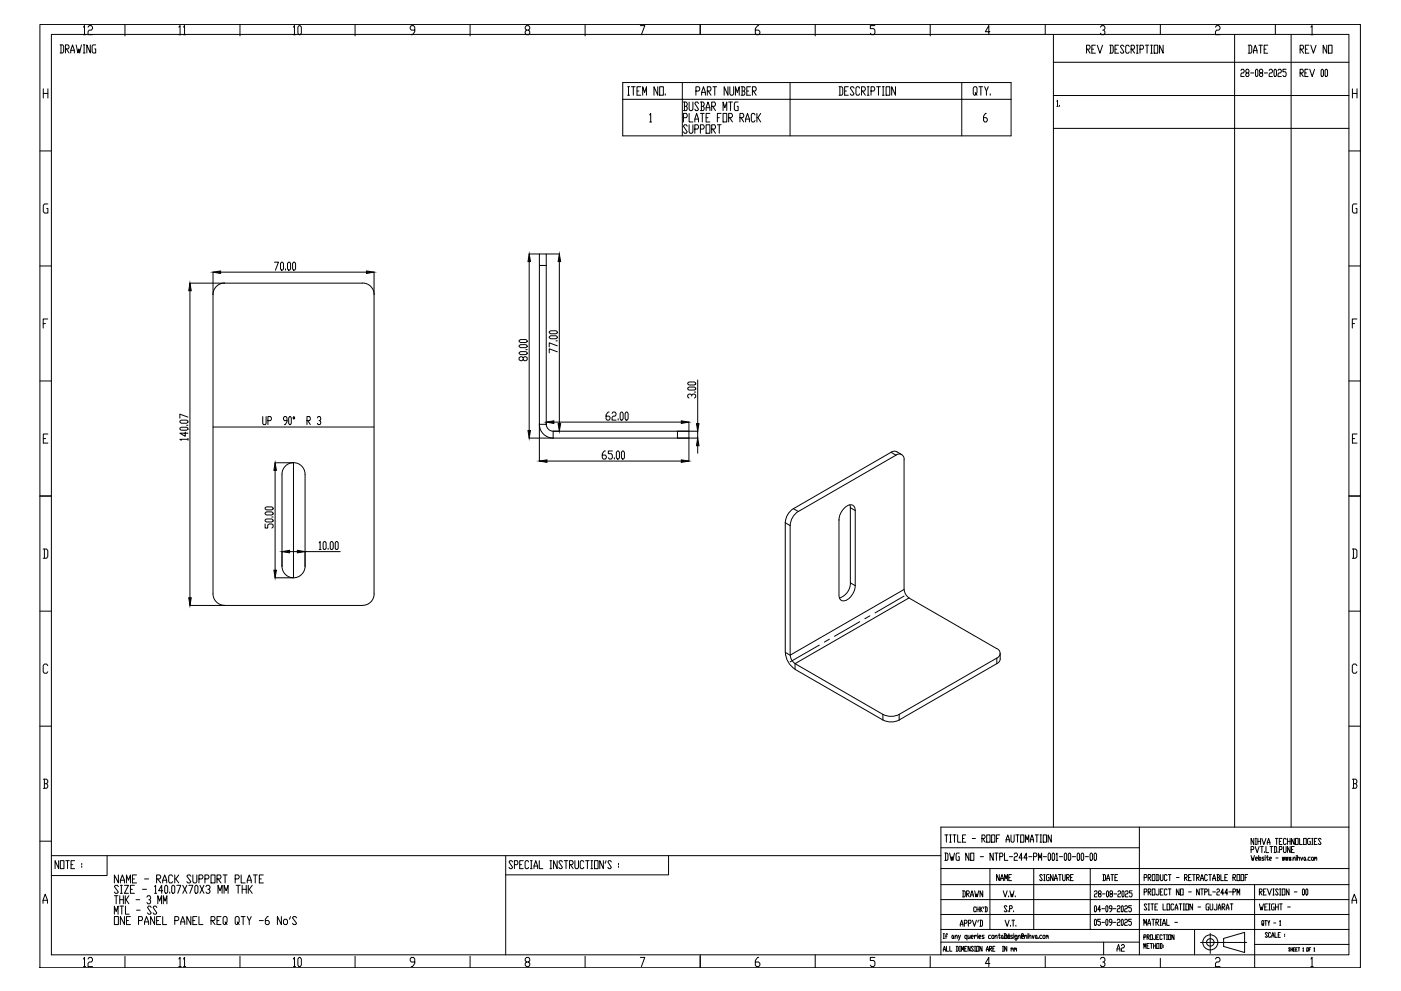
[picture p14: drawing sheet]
<svg xmlns="http://www.w3.org/2000/svg" width="594mm" height="420mm" viewBox="0 0 594 420" stroke-linecap="round" stroke-linejoin="round" font-family="sans-serif">
<defs><g id="words">
<g font-size="7.5">
<text x="34.2" y="15.9">12</text>
<text x="34.2" y="411">12</text>
</g>
<g font-size="7.1">
<text x="128.8" y="15.9" transform="rotate(-90 128.8 15.9)">10</text>
<text x="110.1" y="181.3">UP 90° R 3</text>
<text x="47.3" y="375.7">NAME - RACK SUPPORT PLATE</text>
<text x="47.3" y="393.3">ONE PANEL PANEL REQ QTY -6 No'S</text>
<text x="128.8" y="411" transform="rotate(-90 128.8 411)">10</text>
</g>
<g font-size="6.6">
<text x="528.1" y="23.6">DATE</text>
<text x="550" y="23.6">REV NO</text>
</g>
<g font-size="6.2">
<text x="79.7" y="15.9" transform="rotate(-90 79.7 15.9)">11</text>
<text x="550" y="33.5">REV 00</text>
<text x="472.4" y="404.6">A2</text>
<text x="79.7" y="411" transform="rotate(-90 79.7 411)">11</text>
</g>
<g font-size="5.7">
<text x="421.2" y="374.6">NAME</text>
<text x="466.4" y="374.6">DATE</text>
<text x="407.1" y="381.4">DRAWN</text>
</g>
<text font-size="4" x="450.1" y="46.2" transform="rotate(-90 450.1 46.2)">1.</text>
</g></defs>
<!-- layer: 0 -->
<g fill="none" stroke="#000" stroke-width=".42">
<path d="M16.9 10.4h560v399.9h-560zM21.8 14.6h550.2v390.2h-550.2zM25.5 19h1.1l.4 .6v2.3l-.4 .6h-1.1M25.9 19v3.5M32.3 19l.7 3.5 .4-1.8 .4 1.8 .7-3.5M35.3 19h.8M35.7 19v3.5M38.3 19v3.5l-1.5-3.5v3.5M40.6 19h-1.2l-.3 .6v2.3l.3 .6h1.2v-1.8h-.4M53 10.4v4.8M101.8 10.4v4.8M150.6 10.4v4.8"/>
<path d="M175.9 12.8h-1.5l-.5-.7v-.6l.5-.6h1l.5 .6v1.9l-1 1.3h-.5M199.3 10.4v4.8M223.2 12.8l-.5-.7v-.6l.5-.6h1l.4 .6v.6l-.4 .7h-1l-.5 .6v.7l.5 .6h1l.4-.6v-.7l-.4-.6M248.1 10.4v4.8M271.5 10.9h1.9l-1.4 3.8M296.9 10.4v4.2M321.7 10.9h-.4l-1 1.2v2l.4 .6h1l.5-.6v-.7l-.5-.6h-1.4M345.7 10.4v4.8M371 10.9h-2v1.2h1.5l.5 .7v1.3l-.5 .6h-.9l-.6-.6M394.4 10.4v4.8M419.8 13.4h-2l1.5-2.5v3.8M443.2 10.4v4.2"/>
<path d="M446.7 14.6v336.1M464.5 19.2h-1.5v3.3h1.5M465.3 19.2l1.1 3.3 1.1-3.3M466.6 11.5l.5-.6h1l.4 .6v.6l-.4 .7h-.5M468.1 12.8l.4 .6v.7l-.4 .6h-1l-.5-.6M470.6 19.2h1.1l.3 .5v2.3l-.3 .5h-1.1M470.9 19.2v3.3M474.3 19.2h-1.5v3.3h1.5M476.6 19.7l-.4-.5h-.7l-.4 .5 1.5 2.3-.4 .5h-.7l-.4-.5M478.9 19.7l-.4-.5h-.8l-.4 .5v2.3l.4 .5h.8l.4-.5M481.9 19.2h.7M482.2 19.2v3.3"/>
<path d="M485.6 19.2h1.6M486.4 19.2v3.3M487.9 19.2h.8M488.3 19.2v3.3M489.4 19.2h1.5v3.3h-1.5zM492 10.4v4.2M493.2 19.2v3.3l-1.5-3.3v3.3M515.4 11.5l.5-.6h.9l.5 .6v.6l-.5 .7h-.9l-.5 .6v1.3h1.9M523.5 14.6v336.1M540.8 10.4v4.2M547.5 14.6v336.1M555.9 11.5l.5-.6v3.8"/>
<path d="M555.9 14.7h.9M18.4 37.7v3.9M18.4 39.6h1.9M20.3 37.7v3.9M27.8 20.7h1.1l.4-.5-.4-1.2h-1.1v3.5M28.1 20.7l1.2 1.8M30 22.5v-1.2l.8-2.3 .7 2.3v1.2M30 21.3h1.5M35.3 22.5h.8M446.7 26.4h125.3M460.7 20.9h1.2l.4-.6-.4-1.1h-1.2v3.3M461.1 20.9l1.2 1.6"/>
<path d="M463 20.9h.7M472.8 20.9h.8M479.6 20.9h1.1l.4-.6-.4-1.1h-1.1v3.3M480 20.9l1.1 1.6M481.9 22.5h.7M483.4 20.9h1.1l.4-.6-.4-1.1h-1.1v3.3M487.9 22.5h.8M526.2 29.9l.3-.5h.7l.4 .5-.4 1h-.7l-.3 .5v1.1h1.4M528.6 30.9l-.3-.5 .3-1h.7l.3 .5-.3 1h-.7l-.3 .5 .3 1.1h.7l.3-.6-.3-1M530.3 30.9h1.4M532.7 29.4l.7 .5v2l-.4 .6-.6-.6v-2zM534.4 30.9l-.3-.5 .3-1h.7l.4 .5-.4 1h-.7l-.3 .5 .3 1.1h.7l.4-.6-.4-1"/>
<path d="M536.1 30.9h1.4M538.2 29.9l.3-.5h.7l.4 .5-.4 1h-.7l-.3 .5v1.1h1.4M540.6 29.4l.7 .5v2l-.4 .6-.7-.6v-2zM541.9 29.9l.4-.5h.7l.3 .5-.3 1h-.7l-.4 .5v1.1h1.4M545.4 29.4h-1.4v1h1l.4 .5v1l-.4 .6h-.6l-.4-.6M573.5 39.6h1.9M573.5 37.7v3.9M575.4 37.7v3.9M446.7 40.5h125.3M446.7 54.4h125.3M16.9 64h4.9M572 64h4.9"/>
<path d="M20.3 86.5h-1.5l-.4 .6v2.6l.4 .6h1.5v-1.9h-.5M575.4 86.5h-1.5l-.4 .6v2.6l.4 .6h1.5v-1.9h-.5M16.9 112.8h4.9M228.7 112.6h2.9v67.3h-2.9zM228.7 112.6v-4.9h2.9v4.9M572 112.8h4.9M18.3 137.2h1M20.3 135.2h-2v3.9M158.6 124.9v126.9M158.7 124.9a4.9 4.9 0 0 0-4.9-4.9h-58.6a4.8 4.8 0 0 0-4.9 4.9v126.9a4.9 4.9 0 0 0 4.9 4.9h58.5a5 5 0 0 0 5-4.9M573.4 137.2h1M575.4 135.2h-2v3.9"/>
<path d="M16.9 161.5h4.9M228.7 179.9a5.9 5.9 0 0 0 5.9 5.8M231.6 179.9l.7 1.8 1 .8 1.3 .3M572 161.5h4.9M18.4 186h.9M20.3 184h-1.9v3.9h1.9M90.3 181h68.3M120.7 197.9a4.9 4.9 0 0 1 5.4-1.4 4.9 4.9 0 0 1 3.3 4.5v39.1a4.9 4.9 0 0 1-4.9 4.9 4.9 4.9 0 0 1-4.9-4.9v-39.1l.3-1.7zM234.6 182.8h52.7v2.9h-52.7M234.6 182.8v2.9M287.3 182.8h4.8v2.9h-4.8M377.8 191.7l2-.4 2.5 1.4"/>
<path d="M379.9 193a2.14 2.14 0 0 1 2.4-.2 2.14 2.14 0 0 1 1.1 2.2v54.9l-48.3 27.9v-55M379.9 193l-2-1.2-41.4 23.9M379.9 193l-41.4 23.9-2-1.2M573.5 186h.9M575.4 184h-1.9v3.9h1.9M16.9 210.3h4.9M336.4 215.6a7.5 7.5 0 0 0-3.4 6M338.5 216.8a7.5 7.5 0 0 0-3.4 6M357.9 215.5a2.83 2.83 0 0 1 4.3-.8l.5 1.8v31.8a6.6 6.6 0 0 1-5.2 6.4 2.11 2.11 0 0 1-1.7-2.4v-31.8a7.4 7.4 0 0 1 2.1-5zM360.4 214l.2 1.3M360.6 215.3v31.8l2.1 1.2M360.6 215.3l2.1 1.2"/>
<path d="M572 210.3h4.9M18.3 232.8h1.5l.5 .6v2.6l-.5 .7h-1.5M18.8 232.8v3.9M333 221.6v55l2.1 1.2 .8 2.3 1.3 1.3M333 221.6l2.1 1.2M573.4 232.8h1.5l.5 .6v2.6l-.5 .7h-1.5M573.9 232.8v3.9M16.9 259.1h4.9M360.6 247.1a6.8 6.8 0 0 1-4.6 6.4M383.4 252.7l-12.4 7.2M383.4 249.9l.5 1.8 1.6 1.8M572 259.1h4.9"/>
<path d="M333 276.6a9 9 0 0 0 4.2 7.1M347.4 273.5l-12.3 7.1M351.7 271l-2.1 1.2M364.6 263.6l-10.7 6.2M368.9 261.1l-2.2 1.2M422.7 279a2.11 2.11 0 0 0 1.4-2 2.11 2.11 0 0 0-1.4-2l-37.3-21.5-48.3 27.9 37.3 21.5M424.1 277a4 4 0 0 1-.6 3.8l-.8 .6M20.3 282.2l-.5-.7h-1l-.5 .7v2.6l.5 .6h1l.5-.6M337.1 281.4v2.4l37.3 21.5v-2.4M575.4 282.2l-.5-.7h-1l-.5 .7v2.6l.5 .6h1l.5-.6M16.9 307.9h4.9M374.4 305.3a7.5 7.5 0 0 0 6.9 0"/>
<path d="M374.4 302.9a7.5 7.5 0 0 0 6.9 0M381.3 302.9l41.4-23.9v2.4l-41.4 23.9zM572 307.9h4.9M18.4 330.4h1.4l.5 .6v.6l-.5 .7M18.8 332.3h1l.5 .6v.7l-.5 .6h-1.4M18.8 330.4v3.8M573.4 330.4h1.5l.5 .6v.6l-.5 .7M573.9 332.3h1l.5 .6v.7l-.5 .6h-1.5M573.9 330.4v3.8M16.9 356.6h4.9M399 359.4h84.1M400.6 354h1.4"/>
<path d="M401.3 354v3.1M402.7 354h.7M402.7 357.1h.7M403 354v3.1M404.1 354h1.3M404.7 354v3.1M406.1 354v3.1h1.4M408.2 355.5h.6M409.5 354h-1.3v3.1h1.3M412.3 355.5h1.3M416.4 355.5h1l.3-.5-.3-1h-1v3.1M416.7 355.5l1 1.6"/>
<path d="M418.4 354h1.4v3.1h-1.4zM420.5 354h1.3v3.1h-1.3zM422.5 355.5h.7M423.9 354h-1.4v3.1M426.6 357.1v-1.1l.7-2 .7 2v1.1M426.6 356h1.4M428.7 354v2.6l.3 .5h.7l.4-.5v-2.6M430.7 354h1.4M431.4 354v3.1M432.8 354h1.4v3.1h-1.4zM434.8 357.1v-3.1l.8 2 .6-2v3.1M436.9 357.1v-1.1l.7-2 .7 2v1.1"/>
<path d="M436.9 356h1.4M438.9 354h1.4M439.7 354v3.1M441 354h.7M441 357.1h.7M441.4 354v3.1M442.4 354h1.4v3.1h-1.4zM445.8 354v3.1l-1.4-3.1v3.1M483.1 350.7v54.1M531.7 355.5v2.5l-1.2-2.5v2.5M532.2 358.9l.9 2.6 .8-2.6M532.2 355.5h.6"/>
<path d="M532.2 358h.6M532.5 355.5v2.5M533.4 355.5v2.5M533.4 356.7h1.1M534.5 355.5v2.5M534.5 358.9h1.2M535.1 355.5l.8 2.5 .9-2.5M535.1 358.9v2.6M536.8 358.9v2.6h1.2M537.4 358l.6-2.5 .5 2.5M537.4 357.2h1.1M538.5 358.9h1.2"/>
<path d="M539.1 358.9v2.6M540.2 358.9h.9l.2 .4v1.7l-.2 .5h-.9M540.5 358.9v2.6M540.8 355.5h1.1M541.3 355.5v2.5M542.5 356.7h.6M543.6 355.5h-1.1v2.5h1.1M544.2 358.9v2.1l.3 .5h.6l.3-.5v-2.1M545.4 355.9l-.3-.4h-.6l-.3 .4v1.7l.3 .4h.6l.3-.4M545.9 356.7h1.2M545.9 355.5v2.5M547.1 358.9v2.6l-1.2-2.6v2.6"/>
<path d="M547.1 355.5v2.5M548.8 355.5v2.5l-1.1-2.5v2.5M548.8 358.9h-1.1v2.6h1.1M549.3 355.5h1.2v2.5h-1.2zM551.1 355.5v2.5h1.1M552.8 355.5h1.1v2.5h-1.1zM555.6 355.5h-.8l-.3 .4v1.7l.3 .4h.8v-1.3h-.2M556.2 355.5h.6M556.2 358h.6M556.5 355.5v2.5M557.3 356.7h.6M558.5 355.5h-1.2v2.5h1.2"/>
<path d="M560.2 355.9l-.3-.4h-.6l-.3 .4 1.2 1.7-.3 .4h-.6l-.3-.4M572 350.7h-173v54.1M21.8 362.8h377.2M24.9 364.9v3.4l-1.5-3.4v3.4M25.6 364.9h1.5v3.4h-1.5zM27.9 364.9h1.5M28.6 364.9v3.4M30.1 366.6h.8M31.7 364.9h-1.6v3.4h1.6M34.7 366v.6M34.7 367.2v.5M45.4 362.8v8.4h-23.6"/>
<path d="M214.4 362.8v42M217.4 365.4l-.4-.5h-.8l-.4 .5 1.6 2.3-.4 .6h-.8l-.4-.6M218.1 366.6h1.2l.3-.6-.3-1.1h-1.2v3.4M220.4 366.6h.7M221.9 364.9h-1.5v3.4h1.5M224.1 365.4l-.3-.5h-.8l-.3 .5v2.3l.3 .6h.8l.3-.6M224.9 368.3h.8M224.9 364.9h.8M225.3 364.9v3.4M226.4 368.3v-1.1l.8-2.3 .8 2.3v1.1M226.4 367.2h1.6M228.7 364.9v3.4h1.5"/>
<path d="M233.2 368.3h.8M233.2 364.9h.8M233.6 364.9v3.4M236.2 364.9v3.4l-1.5-3.4v3.4M238.5 365.4l-.4-.5h-.8l-.3 .5 1.5 2.3-.4 .6h-.8l-.3-.6M239.3 364.9h1.5M240 364.9v3.4M241.5 366.6h1.1l.4-.6-.4-1.1h-1.1v3.4M241.9 366.6l1.1 1.7M243.8 364.9v2.8l.4 .6h.7l.4-.6v-2.8M247.6 365.4l-.4-.5h-.8l-.4 .5v2.3l.4 .6h.8l.4-.6M248.3 364.9h1.5"/>
<path d="M249.1 364.9v3.4M250.6 368.3h.7M250.6 364.9h.7M250.9 364.9v3.4M252.1 364.9h1.5v3.4h-1.5zM255.8 364.9v3.4l-1.5-3.4v3.4M257 364.9l-.4 1.1M259.2 365.4l-.3-.5h-.8l-.3 .5 1.4 2.3-.3 .6h-.8l-.3-.6M262.3 366v.6M262.3 367.2v.5M283.5 362.8v8.1h-69.1M399 368.2h173"/>
<path d="M399 375.1h173M400.6 361.7h1l.4 .5v2.1l-.4 .5h-1M401 361.7v3.1M402.7 361.7l.7 3.1 .3-1.6 .4 1.6 .6-3.1M406.8 361.7h-1l-.4 .5v2.1l.4 .5h1v-1.6h-.4M410.9 361.7v3.1l-1.4-3.1v3.1M411.6 361.7h1.3v3.1h-1.3zM415.7 363.2h1.4M419.8 368.2v25.9M421.2 361.7v3.1l-1.4-3.1v3.1M421.8 361.7h1.4M422.5 361.7v3.1"/>
<path d="M423.9 363.2h1l.4-.5-.4-1h-1v3.1M425.4 377.7l.8 2.6 .9-2.6M425.9 361.7v3.1h1.4M427.7 379.8v.5M428 363.2h1.4M428.2 377.7l.6 2.6 .3-1.3 .3 1.3 .6-2.6M430.1 362.2l.3-.5h.7l.3 .5-.3 1h-.7l-.3 .6v1h1.3M430.5 379.8v.5M433.5 363.8h-1.4l1-2.1v3.1M435.6 363.8h-1.4l1-2.1v3.1M436.2 363.2h1.4M438.3 363.2h1l.4-.5-.4-1h-1v3.1"/>
<path d="M438.3 368.2v25.9M440.3 364.8v-3.1l.7 2.1 .7-2.1v3.1M442 371.2l-.3-.4h-.6l-.3 .4 1.2 1.7-.3 .5h-.6l-.3-.5M442.4 363.2h1.4M442.6 370.8h.5M442.6 373.4h.5M442.9 370.8v2.6M444.8 361.7l.7 .5v2.1l-.4 .5-.7-.5v-2.1zM444.9 370.8h-.9l-.3 .4v1.7l.3 .5h.9v-1.3h-.3M446.5 361.7l.7 .5v2.1l-.4 .5-.7-.5v-2.1zM446.6 370.8v2.6l-1.2-2.6v2.6M447.2 373.4l.5-2.6 .6 2.6"/>
<path d="M447.2 372.5h1.1M447.9 362.2l.3-.5v3.1M447.9 364.8h.6M448.8 370.8h1.2M449.2 363.2h1.4M449.4 370.8v2.6M450.6 370.8l.2 2.6h.6l.3-.5v-2.1M451.6 361.7l.7 .5v2.1l-.3 .5-.7-.5v-2.1zM452.3 372.1h.8l.3-.5-.3-.8h-.8v2.6M452.6 372.1l.8 1.3M453.3 361.7l.7 .5v2.1l-.3 .5-.7-.5v-2.1zM454 372.1h.6"/>
<path d="M454.7 363.2h1.4M455.1 370.8h-1.1v2.6h1.1M457.1 361.7l.7 .5v2.1l-.4 .5-.6-.5v-2.1zM458.8 361.7h.4l.3 .5v2.1l-.3 .5h-.4l-.3-.5v-2.1zM460.2 363.2h1.3M462.3 368.2v25.9M462.6 361.7l.7 .5v2.1l-.4 .5-.7-.5v-2.1zM464.1 378.1l.2-.4h.6l.3 .4-.3 .9h-.6l-.2 .4v.9h1.1M464.3 361.7l.7 .5v2.1l-.4 .5-.6-.5v-2.1zM466.1 379l-.3-.4 .3-.9h.5l.3 .4-.3 .9h-.5l-.3 .4 .3 .9h.5l.3-.5-.3-.8M467.5 379h1.1M469.5 377.7l.6 .4v1.7l-.3 .5-.6-.5v-1.7z"/>
<path d="M470.9 379l-.3-.4 .3-.9h.6l.2 .4-.2 .9h-.6l-.3 .4 .3 .9h.6l.2-.5-.2-.8M472.3 379h1.2M474 378.1l.3-.4h.6l.3 .4-.3 .9h-.6l-.3 .4v.9h1.2M476 377.7l.6 .4v1.7l-.3 .5-.5-.5zM477.2 378.1l.3-.4h.6l.2 .4-.2 .9h-.6l-.3 .4v.9h1.1M480 377.7h-1.1v.9h.8l.3 1.2-.3 .5h-.5l-.3-.5M485.2 372.1h.8l.3-.5-.3-.8h-.8v2.6M485.2 378.1h.8l.3-.4-.3-.8h-.8v2.6M486.9 372.1h.9l.2-.5-.2-.8h-.9v2.6M486.9 378.1h.9l.2-.4-.2-.8h-.9v2.6M487.2 372.1l.8 1.3M487.2 378.1l.8 1.4"/>
<path d="M488.6 370.8h1.1v2.6h-1.1zM488.6 376.9h1.1v2.6h-1.1zM490.3 370.8h.8l.3 .4v1.7l-.3 .5h-.8M490.6 370.8v2.6M491.4 376.9v2.1l-.3 .5h-.5l-.3-.5M492 370.8l.3 2.6h.6l.3-.5v-2.1M492 378.1h.6M493.2 376.9h-1.2v2.6h1.2M494.9 371.2l-.3-.4h-.6l-.3 .4v1.7l.3 .5h.6l.3-.5M494.9 377.3l-.3-.4h-.6l-.3 .4v1.7l.3 .5h.6l.3-.5M495.4 370.8h1.2M495.4 376.9h1.2"/>
<path d="M496 370.8v2.6M496 376.9v2.6M498.8 372.1h1.2M500 376.9v2.6l-1.2-2.6v2.6M500.6 376.9h1.1v2.6h-1.1zM502.3 372.1h.8l.3-.5-.3-.8h-.8v2.6M502.6 372.1l.8 1.3M504 372.1h.6M504 378.1h1.1M505.1 370.8h-1.1v2.6h1.1M505.7 370.8h1.1M506.3 370.8v2.6"/>
<path d="M507.4 372.1h.9l.2-.5-.2-.8h-.9v2.6M507.7 372.1l.8 1.3M508.5 376.9v2.6l-1.1-2.6v2.6M509.1 373.4l.6-2.6 .6 2.6M509.1 372.5h1.2M509.1 376.9h1.2M509.7 376.9v2.6M510.8 378.1h.9l.3-.4-.3-.8h-.9v2.6M512 371.2l-.3-.4h-.6l-.3 .4v1.7l.3 .5h.6l.3-.5M512.6 376.9v2.6h1.1M512.6 370.8h1.1M513.1 370.8v2.6"/>
<path d="M514.3 373.4l.5-2.6 .6 2.6M514.3 372.5h1.1M514.3 378.1h1.1M516 370.8h.8l.3 .4-.3 .9M516 377.3l.2-.4h.6l.3 .4-.3 .8h-.6l-.2 .5v.9h1.1M516.2 372.1h.6l.3 .8-.3 .5h-.8M516.2 370.8v2.6M517.7 370.8v2.6h1.1M518.8 378.6h-1.1l.8-1.7v2.6M519.4 372.1h.6M520.5 370.8h-1.1v2.6h1.1M520.5 378.6h-1.1l.9-1.7v2.6"/>
<path d="M521.1 378.1h1.2M522.8 372.1h.8l.3-.5-.3-.8h-.8v2.6M522.8 378.1h.8l.3-.4-.3-.8h-.8v2.6M523.1 372.1l.8 1.3M524.5 370.8h1.2v2.6h-1.2zM524.5 379.5v-2.6l.6 1.7 .6-1.7v2.6M526.2 370.8h1.2v2.6h-1.2zM528 372.1h.5M529.1 370.8h-1.1v2.6M530.5 362.7l.5 2.1 .2-1 .2 1 .5-2.1M530.5 360.2h.9l.3-.5-.3-.8h-.9v2.6M532 375.1v35.2"/>
<path d="M532.4 364.1h.6v-.7l-.6 .4 .2 1h.4M533.7 362.7v2.1M534 378.1h.9l.3-.4-.3-.8h-.9v2.6M534.2 363.4l.4 .4-.2 1-.7-.7zM534.3 378.1l.9 1.4M535.8 378.1h.5M536 363.4h-.7l-.2 .4 .9 .6-.2 .4h-.7M536.2 361v.5M536.5 362.7v.3M536.5 363.4v1.4M536.9 376.9h-1.1v2.6h1.1M536.9 363.4h.9"/>
<path d="M537.4 362.7v1.7l.2 .4 .2-.4M537.4 376.9l.9 2.6 .8-2.6M538.3 364.1h.7v-.7l-.7 .4 .2 1h.5M539.7 379.5h.6M539.7 376.9h.6M540 376.9v2.6M541 363.8h.9M541.9 361v.5M542 377.3l-.3-.4h-.5l-.3 .4 1.1 1.7-.3 .5h-.5l-.3-.5M542.5 360.2h.9l.2-.5-.2-.8h-.9v2.6M542.6 379.5h.6M542.6 376.9h.6"/>
<path d="M542.9 376.9v2.6M543.7 376.9h1.2v2.6h-1.2zM543.8 363.4l.2 1.4 .2-1.4 .2 1.4 .3-1.4M545.1 363.4l.3 1.4 .2-1.4 .2 1.4 .2-1.4M546.5 363.4l.2 1.4 .3-1.4 .2 1.4 .2-1.4M546.6 376.9v2.6l-1.1-2.6v2.6M547.7 360.2h.5M547.9 364.4v.4M548.3 364.1l.7-.7 .2 1.4M548.3 363.4v1.4M548.8 378.1h1.2M549.7 362.7v.3"/>
<path d="M549.7 363.4v1.4M550.1 364.1l.7-.7 .3 1.4M550.1 362.7v2.1M551.5 363.4l.5 1.4 .4-1.4M552.6 376.9l.6 .4v1.7l-.3 .5-.6-.5v-1.7zM553.1 363.4l.5 .4-.3 1-.4-.4zM553.6 364.4l.2 .4M554 376.9l.6 .4-.3 2.2-.6-.5v-1.7zM554.3 364.4v.4M555.6 363.4h-.7l-.2 .4 .2 1h.7M556.3 363.4l.7 .4-.2 1-.7-.4zM557.4 363.8l.3-.4 .2 .7"/>
<path d="M557.4 363.4v1.4M557.9 363.8l.3-.4 .2 1.4M18.2 383v-1.3l1-2.6 .9 2.6v1.3M18.2 381.7h1.9M399 399.4h84.1M399 387.7h173M399 381.4h173M399 394.1h173M400 395.8h.5M400 397.9h.5M400.2 395.8v2.1M400.9 396.9h.7"/>
<path d="M401.8 396.2l-.2-.4-.5 .4v1.7M403.9 396.5l.4 .4-.2 1-.5-.3zM404.3 397.6l.3 .3M405 397.2l.7-.7 .2 1.4M405 396.5v1.4M406.4 396.5l.5 1.4M407.2 392.7l.6-2.6 .5 2.6M407.2 391.9h1.1M407.3 396.5l-.9 2.1M408.9 391.4h.9l.3-.4-.3-.9h-.9v2.6M410 396.9l-.2-.4h-.5l-.2 .4 .2 1h.7M410 396.5v2.1"/>
<path d="M410.5 396.5l.2 1.4 .7-.7M410.6 391.4h.9l.3-.4-.3-.9h-.9v2.6M411.4 396.5v1.4M411.8 397.2h.7l.3-.3-.3-.4-.7 .4v.7l.7 .3M412.4 390.1l.8 2.6 .8-2.6M413.2 396.5v1.4M413.8 384.8l-.2-.3-.7 .3 .2 1.8 .7-.4M414.1 396.9l-.4-.4-.5 .7M414.3 384.5v2.1M414.3 385.5h.9M414.6 395.8v.4M414.6 396.5v1.4"/>
<path d="M414.9 390.1l-.3 .9M415.1 397.2h.6v-.7h-.4l-.2 .4 .2 1h.4M415.2 384.5v2.1M415.5 390.1h.8l.3 .5v1.7l-.3 .4h-.8M415.7 384.5v2.1M415.8 390.1v2.6M415.9 385.5l.6 1.1M416.5 384.5l-.8 1M417.2 384.5l-.2 .7M417.4 396.5h-.8v.7l.8 .4-.3 .3h-.7M417.7 384.5h.7l.2 .3v1.4l-.2 .4h-.7M417.9 384.5v2.1"/>
<path d="M420.1 396.5h-.7l-.2 .4 .2 1h.7M420.7 396.5h.5l.3 .4-.3 1-.7-.3zM421.9 397.2l.7-.7 .2 1.4M421.9 396.5v1.4M423.3 396.5h.9M423.7 395.8v1.8l.3 .3 .2-.3M424.8 396.5l.5 .4-.2 1-.5-.3zM425.3 397.6l.3 .3M425.8 395.8h.7l.2 .4v1.4l-.2 .3h-.7M426 395.8v2.1M426.2 390.1l.9 2.6 .8-2.6M426.9 396.5h-.7l-.2 .4 .2 1h.7"/>
<path d="M427 384.4l-.3-.4h-.6l-.3 .4 1.2 1.8-.3 .4h-.6l-.3-.4M427.2 397.2h.6v-.7h-.4l-.2 .4 .2 1h.4M427.4 396.5h.9M427.5 386.2v.4M427.8 395.8v1.8l.3 .3 .2-.3M428.1 385.3h.8l.3-.5-.3-.8h-.8v2.6M428.5 392.3v.4M429.1 390.1h1.1M429.5 396.5h-.8v.7l.8 .4-.3 .3h-.7M429.6 390.1v2.6M429.8 386.2v.4M429.9 395.8v.4"/>
<path d="M429.9 396.5v1.4M430.1 396.9h.9M430.8 392.3v.4M431.3 397.9h-.7l-.3-.3 .3-1.1 .7 .4v1.4l-.3 .3-.7-.3M431.7 397.2l.7-.7 .2 1.4M431.7 396.5v1.4M433.8 396.9l-.5 .3 .3-.7 .2 .7 .2-.3-.2-1.1h-.5l-.2 1.8 .2 .3h.7M434.5 397.2l.6-.7 .3 1.4M434.5 396.5v1.4M435.8 395.8v.4M435.8 396.5v1.4M436.3 397.2l.7-.7 .2 1.4"/>
<path d="M436.3 395.8v2.1M437.7 396.5l.4 1.4 .5-1.4M439.2 396.5l.5 .4-.2 1-.5-.3zM439.7 397.6l.3 .3M440.4 397.6v.3M441.8 396.5h-.7l-.3 .4 .3 1h.7M442.5 396.5h.4l.2 .4-.2 1-.7-.3zM443.6 396.9l.2-.4 .3 .7M443.6 396.5v1.4M444.1 396.9l.2-.4 .2 1.4M464.3 389.7l.6 .5v1.7l-.3 .4-.5-.4zM464.3 384l.6 .4v1.8l-.3 .4-.5-.4z"/>
<path d="M466.6 389.7h-1.1v.9h.8l.3 1.3-.3 .4h-.5l-.3-.4M466.6 385.7h-1.1l.8-1.7v2.6M467.2 391.1h1.2M467.2 385.3h1.2M468 399.4v5.4M469.2 389.7l.6 .5-.3 2.1-.6-.4v-1.7zM469.2 384l.6 .4-.3 2.2-.6-.4v-1.8zM471.5 391.1h-.9l-.2-.5 .2-.9h.6l.3 .5v1.3l-.9 .8M471.5 385.3h-.9l-.2-.5 .2-.8h.6l.3 .4v1.3l-.9 .9M472 391.1h1.2M472 385.3h1.2M473.8 390.2l.2-.5h.6l.3 .5-.3 .9h-.6l-.2 .4v.8h1.1"/>
<path d="M473.8 384.4l.2-.4h.6l.3 .4-.3 .9h-.6l-.2 .4v.9h1.1M475.8 389.7l.5 .5v1.7l-.3 .4-.5-.4v-1.7zM475.8 384l.5 .4v1.8l-.3 .4-.5-.4v-1.8zM476.9 390.2l.3-.5h.6l.3 .5-.3 .9h-.6l-.3 .4v.8h1.2M476.9 384.4l.3-.4h.6l.3 .4-.3 .9h-.6l-.3 .4v.9h1.2M479.7 389.7h-1.1v.9h.9l.2 .5-.2 1.2h-.6l-.3-.4M479.7 384h-1.1v.8h.9l.2 .5-.2 1.3h-.6l-.3-.4M485 397.3h.7v-1h-.7v2M485 392.3v-2.6l.6 1.8 .6-1.8v2.6M486.3 383.7l-.3-.5h-.5l-.3 .5 1.1 1.7-.3 .4h-.5l-.3-.4M486.4 397.3h.7l.2-.3-.2-.7h-.7v2M486.6 397.3l.7 1"/>
<path d="M486.7 392.3l.6-2.6 .6 2.6M486.7 391.5h1.2M486.9 385.8h.6M486.9 383.2h.6M487.2 383.2v2.6M487.8 396.3h.9v2h-.9zM488 383.2h1.1M488.5 389.7h1.1M488.6 383.2v2.6M489 389.7v2.6M489.7 384.5h.6M490 396.3v1.7l-.2 .3-.7-.3"/>
<path d="M490.2 391.1h.8l.3-.5-.3-.9h-.8v2.6M490.5 391.1l.8 1.2M490.5 397.3h.5M490.9 383.2h-1.2v2.6h1.2M491.4 396.3h-.9v2h.9M491.9 389.7h.5M491.9 392.3h.5M492.2 389.7v2.6M492.8 396.6l-.2-.3-.7 .3v1.4l.2 .3 .7-.3M493 392.3l.6-2.6 .5 2.6M493 391.5h1.1M493.2 383.2v2.6h1.1"/>
<path d="M493.3 396.3h.8M493.7 396.3v2M494.6 398.3h.5M494.6 396.3h.5M494.7 389.7v2.6h1.2M494.9 383.2h1.1v2.6h-1.1zM494.9 396.3v2M495.5 396.3h.9v2h-.9zM497.7 383.7l-.3-.5h-.5l-.3 .5v1.7l.3 .4h.5l.3-.4M497.8 396.3v2l-.9-2v2M498.2 391.1h1.1M498.3 385.8l.5-2.6 .6 2.6"/>
<path d="M498.3 385h1.1M500 383.2h1.1M500.6 383.2v2.6M501.7 385.8h.6M501.7 383.2h.6M502 383.2v2.6M502.9 383.2h1.1v2.6h-1.1zM505.7 383.2v2.6l-1.1-2.6v2.6M506.5 394.1v10.7M508 384.5h1.1M512.6 383.2h-.9l-.3 .5 .3 2.1h.9v-1.3h-.3M513.1 383.2v2.2l.3 .4h.6l.3-.4v-2.2"/>
<path d="M516 383.2v2.2l-.3 .4h-.6l-.3-.4M516.5 385.8l.6-2.6 .6 2.6M516.5 385h1.2M518.2 384.5h.9l.3-.4-.3-.9h-.9v2.6M518.5 384.5l.9 1.3M518.9 399.6h.1M520 385.8l.5-2.6 .6 2.6M520 385h1.1M521.7 383.2h1.1M522.3 383.2v2.6M527.8 399.6h.1M534 383.2l.6 2.6 .3-1.3 .3 1.3 .6-2.6"/>
<path d="M535.5 391.7l.2 .3-.5 .3-.2-1.7 .7-.3 .2 2M536.3 384.5h.6M536.3 390.3h.9M536.7 390.3v2M537.4 383.2h-1.1v2.6h1.1M537.4 395.7l-.2-.3-.7 .3 .9 1.4-.2 .3-.7-.3M537.6 390.3l.4 2M538 385.8h.6M538 383.2h.6M538.3 383.2v2.6M538.4 390.3l-.4 1M538.8 395.7l-.2-.3-.7 .3 .2 1.7 .7-.3"/>
<path d="M539.3 397.4l.4-2 .5 2M539.3 396.7h.9M540.1 391.3h.9M540.3 383.2h-.9l-.3 .5v1.7l.3 .4h.9v-1.3h-.3M540.6 395.4v2h1M540.9 384.5h1.1M540.9 383.2v2.6M542 383.2v2.6M542 396.4h.4M542.6 383.2h1.1M542.7 390.6l.2-.3v2M542.7 392.3h.4"/>
<path d="M542.9 395.4h-.9v2h.9M543.2 383.2v2.6M544.7 396.1v.3M544.7 396.7v.4M546 384.5h1.1M573.3 383v-1.3l1-2.6 1 2.6v1.3M573.3 381.7h2M53 405.4v4.9M101.8 405.4v4.9M150.6 405.4v4.9M175.9 407.9h-1.5l-.5-.7v-.6l.5-.7h1l.5 .7v1.9l-1 1.3h-.5M199.3 405.4v4.9"/>
<path d="M223.2 407.9l-.5-.7v-.6l.5-.7h1l.4 .7v.6l-.4 .7h-1l-.5 .6v.7l.5 .6h1l.4-.6v-.7l-.4-.6M248.1 405.4v4.9M271.5 405.9h1.9l-1.4 3.9M296.9 404.8v5.5M321.7 405.9h-.4l-1 1.3v2l.4 .6h1l.5-.6v-.7l-.5-.6h-1.4M345.7 404.8v5.5M371 405.9h-2v1.3h1.5l.5 .7v1.3l-.5 .6h-.9l-.6-.6M394.4 405.4v4.9M400 403.3l.5-2.1 .4 2.1M400 402.6h.9M401.3 401.2v2.1h1M402.7 401.2v2.1h.9"/>
<path d="M405.5 401.2h.6l.3 .4v1.4l-.3 .3h-.6M405.7 401.2v2.1M406.9 401.2h.4M406.9 403.3h.4M407.1 401.2v2.1M407.7 403.3v-2.1l.5 1.4 .5-1.4v2.1M409.1 402.2h.5M410 401.2h-.9v2.1h.9M411.4 401.2v2.1l-.9-2.1v2.1M412.8 401.6l-.3-.4-.7 .4 1 1.4-.3 .3-.7-.3M413.2 401.2h.5M413.2 403.3h.5"/>
<path d="M413.5 401.2v2.1M414.1 401.2h1v2.1h-1zM416.4 401.2v2.1l-.9-2.1v2.1M418.2 403.3l.5-2.1 .5 2.1M418.2 402.6h1M419.6 402.2h.7v-1h-.7v2.1M419.8 408.5h-2l1.5-2.6v3.9M419.8 402.2l.7 1.1M421 402.2h.5M421.9 401.2h-.9v2.1h.9M425.1 401.2h.5M425.1 403.3h.5"/>
<path d="M425.3 401.2v2.1M426.9 401.2v2.1l-.9-2.1v2.1M428.7 402.2l.2-.3 .3 .7M428.7 401.9v1.4M429.2 402.2l.2-.3 .3 .3v1.1M430.1 402.2l.2-.3 .3 .7M430.1 401.9v1.4M430.6 402.2l.2-.3 .2 .3v1.1M443.2 405.4v4.9M466.6 406.6l.5-.7h1l.4 .7v.6l-.4 .7h-.5M468.1 407.9l.4 .6v.7l-.4 .6h-1l-.5-.6M485 402.1v-2.1l.5 1.4 .4-1.4v2.1"/>
<path d="M486.4 401.1h.5M487.3 400h-.9v2.1h.9M487.8 400h.9M488.2 400v2.1M489.1 401.1h.9M489.1 400v2.1M490 400v2.1M490.5 400h.9v2.1h-.9zM491.9 400h.7l.2 .4v1.3l-.2 .4h-.7M492 406.3v4M492.1 400v2.1M493.3 400.7v.4"/>
<path d="M493.3 401.4v.3M515.4 406.6l.5-.7h.9l.5 .7v.6l-.5 .7h-.9l-.5 .6v1.3h1.9M532 400.4h40M547.1 402.1l-.5-.3-.2 .3 .7 .9h-.7M547.4 401.8v1.5M547.4 402.5h.7M548.1 401.8v1.5M548.5 402.5h.3M549.1 401.8h-.6v1.5h.6M549.4 402.5h.4M550.1 401.8h-.7v1.5h.7M550.4 401.8h.7"/>
<path d="M550.8 401.8v1.5M552.5 402.1l.1-.3v1.5M552.5 403.3h.3M554.1 401.8h.7v1.5h-.7zM555.1 402.5h.4M555.8 401.8h-.7v1.5M555.9 406.6l.5-.7v3.9M555.9 409.8h.9M557.2 402.1l.1-.3v1.5M557.2 403.3h.3"/>
</g>
<!-- layer: FORMAT -->
<g fill="none" stroke="#000" stroke-width=".42">
<path d="M264.1 35h164.6v22.6h-164.6zM266.1 36.8h.8M266.5 36.8v3.6M267.7 36.8h1.6M268.5 36.8v3.6M270.1 38.6h.8M271.7 36.8h-1.6v3.6h1.6M278.9 36.8v3.6l-1.6-3.6v3.6M279.7 36.8h1.6v3.6h-1.6zM282.1 39.8v.6M289.3 35v22.6M295.1 38.6h1.2l.4-.6-.4-1.2h-1.2v3.6"/>
<path d="M297.5 39.2h1.6M299.9 38.6h1.2l.4-.6-.4-1.2h-1.2v3.6M300.3 38.6l1.2 1.8M302.3 36.8h1.6M303.1 36.8v3.6M308.7 36.8v3.6l-1.6-3.6v3.6M309.5 36.8v3l.4 .6h.8l.4-.6v-3M314.3 36.8h1.2l.4 .6-.4 1.2M314.7 38.6h.8l.4 1.2-.4 .6h-1.2M314.7 36.8v3.6M316.7 38.6h.8M318.2 36.8h-1.5v3.6h1.5"/>
<path d="M319.1 38.6h1.2l.4-.6-.4-1.2h-1.2v3.6M319.5 38.6l1.2 1.8M335 35v22.6M355.8 36.8h1.1l.5 .6v2.4l-.5 .6h-1.1M356.1 36.8v3.6M358.2 38.6h.7M359.7 36.8h-1.5v3.6h1.5M362.1 37.4l-.4-.6h-.7l-.5 .6 1.6 2.4-.4 .6h-.7l-.5-.6M364.5 37.4l-.4-.6h-.8l-.3 .6v2.4l.3 .6h.8l.4-.6M365.3 38.6h1.3l.3-.6-.3-1.2h-1.3v3.6M365.7 38.6l1.2 1.8M367.7 36.8h.8"/>
<path d="M368.1 36.8v3.6M369.3 38.6h1.2l.4-.6-.4-1.2h-1.2v3.6M371.7 36.8h1.6M372.5 36.8v3.6M374.1 36.8h.8M374.5 36.8v3.6M375.7 36.8h1.6v3.6h-1.6zM379.7 36.8v3.6l-1.6-3.6v3.6M407.8 35v22.6M413.5 39.2l.4 .6-.4 .6h-.4l-.4-.6v-2.4l.4-.6h.8l.4 .6v1.8l-.4 .6 .4 .6M415.1 36.8h1.6M415.9 36.8v3.6"/>
<path d="M417.5 36.8l.8 1.8v1.8M419.1 36.8l-.8 1.8M419.9 39.8v.6M264.1 42.1h164.6M266.1 40.4h.8M272.5 40.4v-3.6l.8 2.4 .8-2.4v3.6M275.5 48.7l.4-.6v3.6M275.5 51.7h.8M289.8 43.3h1.2l.4 .6-.4 1.2M289.8 49.9h1.2l.4-.6-.4-1.2h-1.2v3.6M290.2 45.1h.8l.4 1.2-.4 .6h-1.2M290.2 43.3v3.6"/>
<path d="M291.4 53.5l-.4-.6h-.8l-.4 .6 1.6 2.4-.4 .6h-.8l-.4-.6M292.2 43.3v3l.4 .6h.8l.4-.6v-3M292.2 48.1v3.6h1.6M292.2 52.9v3l.4 .6h.8l.4-.6v-3M294.6 51.7v-1.2l.8-2.4 .8 2.4v1.2M294.6 54.7h1.2l.4-.6-.4-1.2h-1.2v3.6M294.6 50.5h1.6M296.2 43.9l-.4-.6h-.8l-.4 .6 1.6 2.4-.4 .6h-.8l-.4-.6M297 43.3h1.2l.4 .6-.4 1.2M297 54.7h1.2l.4-.6-.4-1.2h-1.2v3.6M297 48.1h1.6M297.4 45.1h.8l.4 1.2-.4 .6h-1.2"/>
<path d="M297.4 43.3v3.6M297.5 40.4v-1.2l.8-2.4 .8 2.4v1.2M297.8 48.1v3.6M299.4 46.9v-1.2l.8-2.4 .8 2.4v1.2M299.4 52.9h1.6v3.6h-1.6zM299.4 45.7h1.6M299.4 49.9h.8M301 48.1h-1.6v3.6h1.6M301.8 45.1h1.2l.4-.6-.4-1.2h-1.2v3.6M301.8 54.7h1.2l.4-.6-.4-1.2h-1.2v3.6M302.2 45.1l1.2 1.8M302.2 54.7l1.2 1.8"/>
<path d="M304.2 49.9h.8M304.2 52.9h1.6M305 52.9v3.6M305.8 48.1h-1.6v3.6M306.6 46.9v-3.6l.8 2.4 .8-2.4v3.6M306.6 48.1h1.6v3.6h-1.6zM309 49.9h1.2l.4-.6-.4-1.2h-1.2v3.6M309 43.3h1.6M309.4 49.9l1.2 1.8M309.8 43.3v3.6M311.9 40.4v-3.6l.8 2.4 .8-2.4v3.6M313 43.3h-1.2l-.4 .6v2.4l.4 .6h1.2v-1.8h-.4"/>
<path d="M313.8 49.9h1.2l.4-.6-.4-1.2h-1.2v3.6M314.2 49.9l1.2 1.8M316.2 51.7v-1.2l.8-2.4 .8 2.4v1.2M316.2 50.5h1.6M320.2 48.7l-.4-.6h-.8l-.4 .6v2.4l.4 .6h.8l.4-.6M321 48.1v3.6M321.4 49.9l1.2 1.8M322.6 48.1l-1.2 1.8h-.4M367.7 40.4h.8M374.1 40.4h.8M418.2 48.1h-.3l-.8 1.2v1.8l.4 .6h.7l.5-1.2-.5-.6h-1.1M90.3 115.4v9.5"/>
<path d="M93.5 115.4h61.9M116.4 111.2h1.7l-1.3 3.3M119.4 111.2h.4l.4 .5v2.3l-.4 .5h-.4l-.5-.5v-2.3zM121.1 114v.5M122.4 111.2h.4l.4 .5v2.3l-.4 .5h-.4l-.5-.5v-2.3zM124.5 111.2h.4l.4 .5v2.3l-.4 .5h-.4l-.4-.5v-2.3zM158.6 115.4v9.5M224.4 107.7h4.3M224.4 110.9v71.6M231.7 107.7h5.5M237.2 110.9v68.7M80.5 120h14.7"/>
<path d="M80.5 123.3v130.1M220.1 149.5l.6-.4h2.3l.5 .4v.4l-.5 .5h-2.3l-.6-.5zM220.1 146.5l.6-.4h2.3l.5 .4v.5l-.5 .4h-2.3l-.6-.4zM220.1 144.4l.6-.4h2.3l.5 .4v.4l-.5 .4h-2.3l-.6-.4zM221.9 151.7l1.1-.5 .5 .5v.8l-1.1 .4-.5-.4v-.8l-.6-.5-1.2 .5v.8l.6 .4 1.2-.4M223 148.2h.5M232.9 142.8l.6-.4h2.3l.5 .4v.4l-.5 .4h-2.3l-.6-.4zM232.9 140.7l.6-.5h2.3l.5 .5v.4l-.5 .4h-2.3l-.6-.4zM235.8 144.5h.5M236.3 149.2l-3.4-1.3v1.7M236.3 146.6l-3.4-1.2v1.7M76.3 178.5l.6-.4h2.2l.6 .4v.5l-.6 .4h-2.2l-.6-.4z"/>
<path d="M79.7 176.9l-3.4-1.3v1.7M228.7 179.9v15.6M231.6 179v.8M234.9 179h54M258.3 174.7h-.5l-.8 1.1v1.7l.4 .6h.9l.4-1.1-.4-.6h-1.3M259.5 175.3l.5-.6h.8l.4 .6-.4 1.1h-.8l-.5 .6v1.1h1.7M262.1 177.5v.6M263.4 174.7h.4l.4 .6v2.2l-.4 .6h-.4l-.4-.6v-2.2zM265.5 174.7h.4l.4 .6v2.2l-.4 .6h-.4l-.4-.6v-2.2zM291.6 164.5l.6-.4h2.3l.5 .4v.5l-.5 .4h-2.3l-.6-.4zM291.6 162.4l.6-.4h2.3l.5 .4v.4l-.5 .4h-2.3l-.6-.4zM292.1 179v3.7"/>
<path d="M293.3 167.9v-.4l-.5-.4h-.6l-.6 .4v.8l.6 .5M293.3 167.5l.6-.4 1.1 .4v.8l-.5 .5M294.5 166.2h.5M295.9 161.1v18.5M76.3 181.6l.6-.5h2.2l.6 .5v.4l-.6 .4h-2.2l-.6-.4zM78.6 183.2v1.8l-2.3-1.3h3.4M79.1 180.3h.6M79.7 186.3h-3.4l.6 .4M79.7 185.8v.9M116.7 196.2h7.7v48.8h-7.7M116.7 199.4v42.4M224.4 185.7h10.1"/>
<path d="M231.9 195.5h57M234.6 182.8h2.6M256.7 191.2h-.5l-.8 1.1v1.8l.4 .5h.9l.4-.5-.4-1.2h-1.3M259.7 191.2h-1.7v1.1h1.2l.5 .6v1.2l-.5 .5h-.8l-.4-.5M260.5 194.1v.5M261.8 191.2h.4l.5 .6v2.3l-.5 .5h-.4l-.4-.5v-2.3zM263.9 191.2h.5l.4 .6v2.3l-.4 .5h-.5l-.4-.5v-2.3zM287.3 182.8h8.6v2.9h-8.6M292.1 185.8v9.7M295.9 189v3.2M112.4 217.5l.6-.5h2.3l.5 .5v.4l-.5 .4h-2.3l-.6-.4zM112.4 215.3l.6-.4h2.3l.5 .4v.5l-.5 .4h-2.3l-.6-.4z"/>
<path d="M115.3 219.2h.5M112.4 222.2v1.7h1.1v-1.3l.6-.4h1.2l.5 .4v.9l-.5 .4M112.4 220.5l.6-.5h2.3l.5 .5v.4l-.5 .4h-2.3l-.6-.4zM119.6 233.9v6.1M122.8 233.9h3.3M135.3 230.2l.4-.6v3.4M135.3 233h.9M137.4 229.6h.5l.4 .6v2.2l-.4 .6h-.5l-.4-.6v-2.2zM139.1 232.4v.6M140.4 229.6h.5l.4 .6v2.2l-.4 .6h-.5l-.4-.6v-2.2zM142.6 229.6h.4l.4 .6v2.2l-.4 .6h-.4l-.5-.6v-2.2zM144.3 233.9h-14.9v6.1"/>
<path d="M80.5 256.7h14.7M48.5 379.8h1.5M49.3 379.8v3.4M50.2 375.9l-.4-.5h-.9l-.4 .5 1.7 2.3-.4 .5h-.9l-.4-.5M50.8 379.8v3.4M51 378.7h.9M51.5 375.4v3.3M52.3 379.8v3.4M52.8 375.4h1.7l-1.7 3.3h1.7M53.1 379.8v3.4M54.6 379.8l-1.1 1.7h-.4M57 375.4h-1.7v3.3h1.7"/>
<path d="M65.6 375.9l.4-.5v3.3M65.6 378.7h.8M69 377.6h-1.7l1.3-2.2v3.3M70.3 375.4h.4l.4 .5v2.3l-.4 .5h-.4l-.5-.5v-2.3zM72 378.2v.5M73.2 375.4h.5l.4 .5v2.3l-.4 .5h-.5l-.4-.5v-2.3zM75 375.4h1.7l-1.3 3.3M77.5 375.4l1.7 3.3M79.2 375.4l-1.7 3.3M80.1 375.4h1.7l-1.3 3.3M83 375.4h.5l.4 .5v2.3l-.4 .5h-.5l-.4-.5v-2.3zM84.8 375.4l1.7 3.3"/>
<path d="M86.5 375.4l-1.7 3.3M88.6 377l.5 .6v.6l-.5 .5h-.9l-.4-.5M92.4 378.7v-3.3l.9 2.2 .9-2.2v3.3M95 378.7v-3.3l.9 2.2 .8-2.2v3.3M101 375.4v3.3M102.7 375.4v3.3M104.4 375.4v3.3M105.3 375.4v3.3M105.7 377l1.3 1.7M48.5 387.6v-3.4l.8 2.2 .8-2.2v3.4M50.8 381.5h1.5M50.8 384.2h1.6"/>
<path d="M51.6 384.2v3.4M53.2 384.2v3.4h1.6M53.5 381.5l1.1 1.7M57.7 381.5h1.6M62.3 380.4l.4-.6h.8l.4 1.1-.4 .6h-.4M63.5 381.5l.4 .5-.4 1.2h-.8l-.4-.6M64.1 384.8l-.4-.6h-.7l-.4 .6 1.5 2.2-.4 .6h-.7l-.4-.6M66.5 384.8l-.4-.6h-.8l-.4 .6 1.6 2.2-.4 .6h-.8l-.4-.6M66.9 383.2v-3.4l.8 2.2 .8-2.2v3.4M69.2 383.2v-3.4l.8 2.2 .8-2.2v3.4M509.1 399.6h19.5M513.2 395.8v8.4"/>
<path d="M518.9 397.9l8.9-2.6v8.5l-8.9-2.5z"/>
<circle cx="513.2" cy="399.5" r="3.2"/>
<circle cx="513.2" cy="399.5" r="1.59"/>
</g>
<g fill="#000" stroke="#000" stroke-width=".42">
<path d="M90.3 115.4l3.2-.5v1zM155.4 114.9l3.2 .5-3.2 .5zM224.4 107.7l.5 3.2h-1zM237.2 107.7l.5 3.2h-1zM80.5 120l.6 3.3h-1.1zM231.6 179l3.3-.6v1.1zM236.7 179.6h1l-.5 3.2zM288.9 178.4l3.2 .6-3.2 .5zM295.3 179.6h1.1l-.5 3.2zM116.7 196.2l.5 3.2h-1.1zM223.9 182.5h1l-.5 3.2zM228.7 195.5l3.2-.5v1z"/>
<path d="M288.9 195l3.2 .5-3.2 .5zM295.9 185.7l.5 3.3h-1.1zM119.6 233.9l3.2-.6v1.1zM126.1 233.3l3.3 .6-3.3 .5zM80 253.4h1.1l-.6 3.3zM116.1 241.8h1.1l-.5 3.2z"/>
</g>
<use href="#words"/>
</svg>
